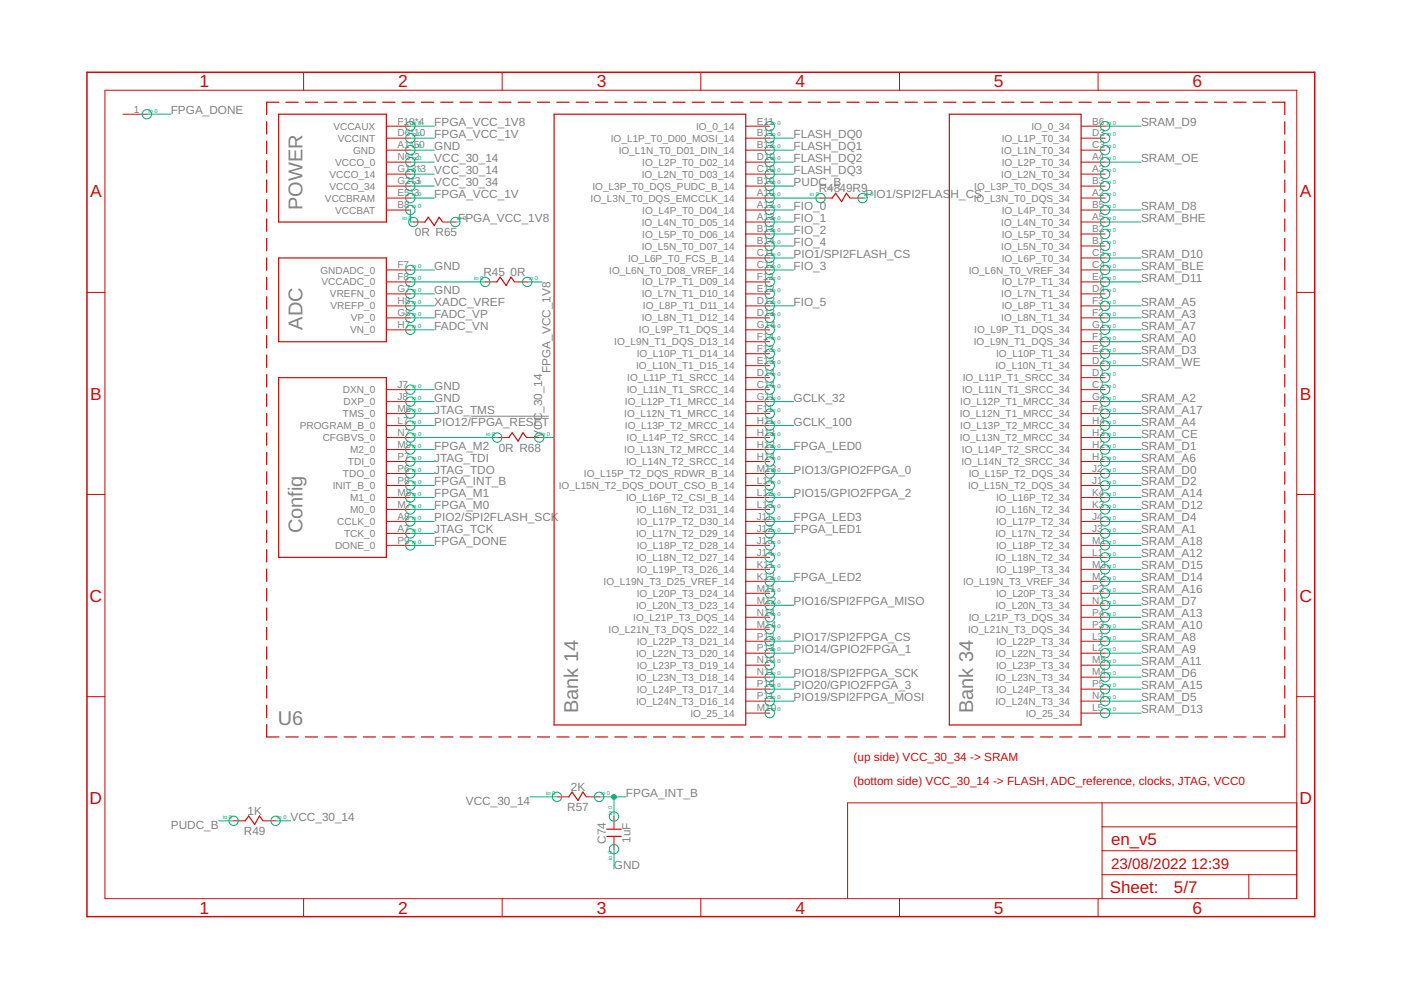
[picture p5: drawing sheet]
<svg xmlns="http://www.w3.org/2000/svg" width="297mm" height="210mm" viewBox="0 0 297 210" stroke-linecap="round" stroke-linejoin="round" font-family="sans-serif">
<defs><g id="words">
<g font-size="4.2" fill="#808080">
<text x="64.1" y="44.5" transform="rotate(-90 64.1 44.5)">POWER</text>
<text x="64.1" y="69.9" transform="rotate(-90 64.1 69.9)">ADC</text>
<text x="64.1" y="113.1" transform="rotate(-90 64.1 113.1)">Config</text>
<text x="58.9" y="153.7">U6</text>
<text x="122.6" y="151.2" transform="rotate(-90 122.6 151.2)">Bank 14</text>
<text x="206.4" y="151.2" transform="rotate(-90 206.4 151.2)">Bank 34</text>
</g>
<g font-size="3.7" fill="#c90d0c">
<text x="42.3" y="18.5">1</text>
<text x="84.4" y="18.5">2</text>
<text x="126.5" y="18.5">3</text>
<text x="168.6" y="18.5">4</text>
<text x="210.7" y="18.5">5</text>
<text x="252.9" y="18.5">6</text>
<text x="19.1" y="41.9">A</text>
<text x="275.6" y="41.9">A</text>
<text x="19.1" y="84.7">B</text>
<text x="275.6" y="84.7">B</text>
<text x="19" y="127.6">C</text>
<text x="275.5" y="127.6">C</text>
<text x="19" y="170.4">D</text>
<text x="275.5" y="170.4">D</text>
<text x="42.3" y="193.7">1</text>
<text x="84.4" y="193.7">2</text>
<text x="126.5" y="193.7">3</text>
<text x="168.6" y="193.7">4</text>
<text x="210.7" y="193.7">5</text>
<text x="252.9" y="193.7">6</text>
</g>
<g font-size="3.6" fill="#c90d0c">
<text x="235.6" y="179.1">en_v5</text>
<text x="235.3" y="189.4">Sheet:</text>
<text x="248.9" y="189.3">5/7</text>
</g>
<g font-size="3.2" fill="#c90d0c">
<text x="235.6" y="184.2">23/08/2022</text>
<text x="252.6" y="184.2">12:39</text>
</g>
<g font-size="2.5" fill="#808080">
<text x="36.2" y="24.2">FPGA_DONE</text>
<text x="92.1" y="26.8">FPGA_VCC_1V8</text>
<text x="92.1" y="29.3">FPGA_VCC_1V</text>
<text x="168.3" y="29.3">FLASH_DQ0</text>
<text x="241.9" y="26.8">SRAM_D9</text>
<text x="92.1" y="31.8">GND</text>
<text x="92.1" y="34.4">VCC_30_14</text>
<text x="168.3" y="31.8">FLASH_DQ1</text>
<text x="168.3" y="34.4">FLASH_DQ2</text>
<text x="241.9" y="34.4">SRAM_OE</text>
<text x="92.1" y="42">FPGA_VCC_1V</text>
<text x="92.1" y="36.9">VCC_30_14</text>
<text x="92.1" y="39.5">VCC_30_34</text>
<text x="168.3" y="39.5">PUDC_B</text>
<text x="168.3" y="36.9">FLASH_DQ3</text>
<text x="173.6" y="40.7">R4849R9</text>
<text x="183.5" y="42">PIO1/SPI2FLAS</text>
<text x="201.6" y="42">H_CS</text>
<text x="97.2" y="47.1">FPGA_VCC_1V8</text>
<text x="168.3" y="44.5">FIO_0</text>
<text x="168.3" y="47.1">FIO_1</text>
<text x="241.9" y="44.5">SRAM_D8</text>
<text x="241.9" y="47.1">SRAM_BHE</text>
<text x="88" y="50.1">0R R65</text>
<text x="168.3" y="49.6">FIO_2</text>
<text x="168.3" y="52.1">FIO_4</text>
<text x="92.1" y="57.2">GND</text>
<text x="102.5" y="58.5">R45</text>
<text x="108.3" y="58.5">0R</text>
<text x="168.3" y="54.7">PIO1/SPI2FLASH_CS</text>
<text x="168.3" y="57.2">FIO_3</text>
<text x="241.9" y="54.7">SRAM_D10</text>
<text x="241.9" y="59.8">SRAM_D11</text>
<text x="241.9" y="57.2">SRAM_BLE</text>
<text x="92.1" y="62.3">GND</text>
<text x="92.1" y="64.8">XADC_VREF</text>
<text x="168.3" y="64.8">FIO_5</text>
<text x="241.9" y="64.8">SRAM_A5</text>
<text x="92.1" y="67.4">FADC_VP</text>
<text x="92.1" y="69.9">FADC_VN</text>
<text x="241.9" y="67.4">SRAM_A3</text>
<text x="241.9" y="69.9">SRAM_A7</text>
<text x="241.9" y="72.5">SRAM_A0</text>
<text x="241.9" y="75">SRAM_D3</text>
<text x="241.9" y="77.5">SRAM_WE</text>
<text x="92.1" y="82.6">GND</text>
<text x="116.7" y="79.1" transform="rotate(-90 116.7 79.1)">FPGA_VCC_1V8</text>
<text x="92.1" y="85.2">GND</text>
<text x="92.1" y="87.7">JTAG_TMS</text>
<text x="114.9" y="87.5" transform="rotate(-90 114.9 87.5)">_30_14</text>
<text x="168.3" y="85.2">GCLK_32</text>
<text x="241.9" y="87.7">SRAM_A17</text>
<text x="241.9" y="85.2">SRAM_A2</text>
<text x="92.1" y="95.3">FPGA_M2</text>
<text x="92.1" y="90.2">PIO12/FPGA_RESET</text>
<text x="105.7" y="95.8">0R R68</text>
<text x="114.9" y="92.8" transform="rotate(-90 114.9 92.8)">VCC</text>
<text x="168.3" y="90.2">GCLK_100</text>
<text x="168.3" y="95.3">FPGA_LED0</text>
<text x="241.9" y="92.8">SRAM_CE</text>
<text x="241.9" y="90.2">SRAM_A4</text>
<text x="241.9" y="95.3">SRAM_D1</text>
<text x="92.1" y="100.4">JTAG_TDO</text>
<text x="92.1" y="97.9">JTAG_TDI</text>
<text x="168.3" y="100.4">PIO13/GPIO2FPGA_0</text>
<text x="241.9" y="100.4">SRAM_D0</text>
<text x="241.9" y="97.9">SRAM_A6</text>
<text x="92.1" y="105.5">FPGA_M1</text>
<text x="92.1" y="102.9">FPGA_INT_B</text>
<text x="168.3" y="105.5">PIO15/GPIO2FPGA_2</text>
<text x="241.9" y="105.5">SRAM_A14</text>
<text x="241.9" y="102.9">SRAM_D2</text>
<text x="92.1" y="108">FPGA_M0</text>
<text x="92.1" y="110.6">PIO2/SPI2FLASH_SCK</text>
<text x="92.1" y="113.1">JTAG_TCK</text>
<text x="168.3" y="113.1">FPGA_LED1</text>
<text x="168.3" y="110.6">FPGA_LED3</text>
<text x="241.9" y="108">SRAM_D12</text>
<text x="241.9" y="110.6">SRAM_D4</text>
<text x="241.9" y="113.1">SRAM_A1</text>
<text x="92.1" y="115.6">FPGA_DONE</text>
<text x="241.9" y="118.2">SRAM_A12</text>
<text x="241.9" y="115.6">SRAM_A18</text>
<text x="168.3" y="123.3">FPGA_LED2</text>
<text x="241.9" y="125.8">SRAM_A16</text>
<text x="241.9" y="123.3">SRAM_D14</text>
<text x="241.9" y="120.7">SRAM_D15</text>
<text x="168.3" y="128.3">PIO16/SPI2FPGA_MISO</text>
<text x="241.9" y="130.9">SRAM_A13</text>
<text x="241.9" y="128.3">SRAM_D7</text>
<text x="168.3" y="135.9">PIO17/SPI2FPGA_CS</text>
<text x="241.9" y="133.4">SRAM_A10</text>
<text x="241.9" y="135.9">SRAM_A8</text>
<text x="168.3" y="143.6">PIO18/SPI2FPGA_SCK</text>
<text x="168.3" y="138.5">PIO14/GPIO2FPGA_1</text>
<text x="241.9" y="143.6">SRAM_D6</text>
<text x="241.9" y="141">SRAM_A11</text>
<text x="241.9" y="138.5">SRAM_A9</text>
<text x="168.3" y="148.6">PIO19/SPI2FPGA_MOSI</text>
<text x="168.3" y="146.1">PIO20/GPIO2FPGA_3</text>
<text x="241.9" y="146.1">SRAM_A15</text>
<text x="241.9" y="148.6">SRAM_D5</text>
<text x="241.9" y="151.2">SRAM_D13</text>
<text x="121" y="167.7">2K</text>
<text x="52.5" y="172.8">1K</text>
<text x="98.8" y="170.7">VCC_30_14</text>
<text x="120.3" y="172">R57</text>
<text x="132.7" y="169">FPGA_INT_B</text>
<text x="36.2" y="175.8">PUDC_B</text>
<text x="51.7" y="177.1">R49</text>
<text x="61.6" y="174">VCC_30_14</text>
<text x="128.5" y="178.9" transform="rotate(-90 128.5 178.9)">C74</text>
<text x="133.7" y="178.7" transform="rotate(-90 133.7 178.7)">1uF</text>
<text x="130.2" y="184.2">GND</text>
</g>
<g font-size="2.5" fill="#c90d0c">
<text x="181" y="161.3">(up side) VCC_30_34 -&gt; SRAM</text>
<text x="181" y="166.4">(bottom side) VCC_30_14 -&gt; FLASH, ADC_reference, clocks, JTAG, VCC0</text>
</g>
<g font-size="2.1" fill="#808080">
<text x="28.4" y="23.9">1</text>
<text x="70.7" y="27.5">VCCAUX</text>
<text x="84.3" y="26.4">F10*4</text>
<text x="84.3" y="28.9">D6*10</text>
<text x="147.6" y="27.5">IO_0_14</text>
<text x="160.4" y="26.4">E11</text>
<text x="160.4" y="28.9">B11</text>
<text x="218.7" y="27.5">IO_0_34</text>
<text x="231.6" y="26.4">B6</text>
<text x="231.6" y="28.9">D3</text>
<text x="71" y="35.1">VCCO_0</text>
<text x="71.6" y="30.1">VCCINT</text>
<text x="74.8" y="32.6">GND</text>
<text x="84.3" y="31.5">A1*50</text>
<text x="84.3" y="34">N6*2</text>
<text x="129.5" y="30.1">IO_L1P_T0_D00_MOSI_14</text>
<text x="131.2" y="32.6">IO_L1N_T0_D01_DIN_14</text>
<text x="136.2" y="35.1">IO_L2P_T0_D02_14</text>
<text x="160.4" y="31.5">B12</text>
<text x="160.4" y="34">D10</text>
<text x="212.3" y="32.6">IO_L1N_T0_34</text>
<text x="212.4" y="30.1">IO_L1P_T0_34</text>
<text x="212.4" y="35.1">IO_L2P_T0_34</text>
<text x="231.6" y="31.5">C3</text>
<text x="231.6" y="34">A4</text>
<text x="69.9" y="37.7">VCCO_14</text>
<text x="69.9" y="40.2">VCCO_34</text>
<text x="84.3" y="41.6">E5*3</text>
<text x="84.3" y="36.6">G13*3</text>
<text x="84.3" y="39.1">G2*3</text>
<text x="125.6" y="40.2">IO_L3P_T0_DQS_PUDC_B_14</text>
<text x="136" y="37.7">IO_L2N_T0_D03_14</text>
<text x="160.4" y="39.1">B10</text>
<text x="160.4" y="36.6">C10</text>
<text x="160.4" y="41.6">A10</text>
<text x="206.6" y="40.2">IO_L3P_T0_DQS_34</text>
<text x="212.3" y="37.7">IO_L2N_T0_34</text>
<text x="231.6" y="36.6">A3</text>
<text x="231.6" y="39.1">B3</text>
<text x="231.6" y="41.6">A2</text>
<text x="68.9" y="42.8">VCCBRAM</text>
<text x="71.1" y="45.3">VCCBAT</text>
<text x="84.3" y="44.2">B8</text>
<text x="125.2" y="42.8">IO_L3N_T0_DQS_EMCCLK_14</text>
<text x="136" y="47.8">IO_L4N_T0_D05_14</text>
<text x="136.2" y="45.3">IO_L4P_T0_D04_14</text>
<text x="160.4" y="44.2">A12</text>
<text x="160.4" y="46.7">A13</text>
<text x="206.5" y="42.8">IO_L3N_T0_DQS_34</text>
<text x="212.3" y="47.8">IO_L4N_T0_34</text>
<text x="212.4" y="45.3">IO_L4P_T0_34</text>
<text x="231.6" y="44.2">B5</text>
<text x="231.6" y="46.7">A5</text>
<text x="136" y="52.9">IO_L5N_T0_D07_14</text>
<text x="136.2" y="50.4">IO_L5P_T0_D06_14</text>
<text x="160.4" y="49.3">B13</text>
<text x="160.4" y="51.8">B14</text>
<text x="212.3" y="52.9">IO_L5N_T0_34</text>
<text x="212.4" y="50.4">IO_L5P_T0_34</text>
<text x="231.6" y="49.3">B2</text>
<text x="231.6" y="51.8">B1</text>
<text x="67.9" y="58">GNDADC_0</text>
<text x="84.3" y="56.9">F7</text>
<text x="84.3" y="59.4">F8</text>
<text x="129.2" y="58">IO_L6N_T0_D08_VREF_14</text>
<text x="133.2" y="55.5">IO_L6P_T0_FCS_B_14</text>
<text x="160.4" y="54.3">C11</text>
<text x="160.4" y="56.9">C12</text>
<text x="160.4" y="59.4">F12</text>
<text x="205.4" y="58">IO_L6N_T0_VREF_34</text>
<text x="212.4" y="55.5">IO_L6P_T0_34</text>
<text x="231.6" y="54.3">C5</text>
<text x="231.6" y="56.9">C4</text>
<text x="231.6" y="59.4">E4</text>
<text x="68.2" y="60.5">VCCADC_0</text>
<text x="70" y="63.1">VREFN_0</text>
<text x="70.1" y="65.6">VREFP_0</text>
<text x="84.3" y="62">G7</text>
<text x="84.3" y="64.5">H8</text>
<text x="136" y="63.1">IO_L7N_T1_D10_14</text>
<text x="136.2" y="60.5">IO_L7P_T1_D09_14</text>
<text x="136.3" y="65.6">IO_L8P_T1_D11_14</text>
<text x="160.4" y="62">E12</text>
<text x="160.4" y="64.5">D12</text>
<text x="212.3" y="63.1">IO_L7N_T1_34</text>
<text x="212.4" y="60.5">IO_L7P_T1_34</text>
<text x="212.4" y="65.6">IO_L8P_T1_34</text>
<text x="231.6" y="62">D4</text>
<text x="231.6" y="64.5">F3</text>
<text x="74.2" y="70.7">VN_0</text>
<text x="74.4" y="68.1">VP_0</text>
<text x="84.3" y="67">G8</text>
<text x="84.3" y="69.6">H7</text>
<text x="135.5" y="70.7">IO_L9P_T1_DQS_14</text>
<text x="136" y="68.1">IO_L8N_T1_D12_14</text>
<text x="160.4" y="67">D13</text>
<text x="160.4" y="69.6">G14</text>
<text x="206.6" y="70.7">IO_L9P_T1_DQS_34</text>
<text x="212.3" y="68.1">IO_L8N_T1_34</text>
<text x="231.6" y="67">F2</text>
<text x="231.6" y="69.6">G1</text>
<text x="130.2" y="73.2">IO_L9N_T1_DQS_D13_14</text>
<text x="135" y="75.8">IO_L10P_T1_D14_14</text>
<text x="160.4" y="72.1">F14</text>
<text x="160.4" y="74.6">F13</text>
<text x="160.4" y="77.2">E13</text>
<text x="206.5" y="73.2">IO_L9N_T1_DQS_34</text>
<text x="211.2" y="75.8">IO_L10P_T1_34</text>
<text x="231.6" y="72.1">F1</text>
<text x="231.6" y="74.6">E2</text>
<text x="231.6" y="77.2">D2</text>
<text x="72.7" y="83.4">DXN_0</text>
<text x="84.3" y="82.3">J7</text>
<text x="132.9" y="83.4">IO_L11N_T1_SRCC_14</text>
<text x="133" y="80.8">IO_L11P_T1_SRCC_14</text>
<text x="134.9" y="78.3">IO_L10N_T1_D15_14</text>
<text x="160.4" y="79.7">D14</text>
<text x="160.4" y="82.3">C14</text>
<text x="204" y="83.4">IO_L11N_T1_SRCC_34</text>
<text x="204.1" y="80.8">IO_L11P_T1_SRCC_34</text>
<text x="211.1" y="78.3">IO_L10N_T1_34</text>
<text x="231.6" y="79.7">D1</text>
<text x="231.6" y="82.3">C1</text>
<text x="72.7" y="88.5">TMS_0</text>
<text x="72.8" y="85.9">DXP_0</text>
<text x="84.3" y="89.9">L7</text>
<text x="84.3" y="87.3">M6</text>
<text x="84.3" y="84.8">J8</text>
<text x="132.4" y="88.5">IO_L12N_T1_MRCC_14</text>
<text x="132.5" y="85.9">IO_L12P_T1_MRCC_14</text>
<text x="160.4" y="84.8">G11</text>
<text x="160.4" y="87.3">F11</text>
<text x="160.4" y="89.9">H11</text>
<text x="203.5" y="88.5">IO_L12N_T1_MRCC_34</text>
<text x="203.6" y="85.9">IO_L12P_T1_MRCC_34</text>
<text x="231.6" y="84.8">G4</text>
<text x="231.6" y="87.3">F4</text>
<text x="231.6" y="89.9">H4</text>
<text x="63.5" y="91">PROGRAM_B_0</text>
<text x="68.4" y="93.5">CFGBVS_0</text>
<text x="84.3" y="95">M9</text>
<text x="84.3" y="92.4">N7</text>
<text x="132.5" y="91">IO_L13P_T2_MRCC_14</text>
<text x="132.9" y="93.5">IO_L14P_T2_SRCC_14</text>
<text x="160.4" y="95">H12</text>
<text x="160.4" y="92.4">H13</text>
<text x="203.5" y="93.5">IO_L13N_T2_MRCC_34</text>
<text x="203.6" y="91">IO_L13P_T2_MRCC_34</text>
<text x="231.6" y="92.4">H3</text>
<text x="231.6" y="95">H2</text>
<text x="72.7" y="101.2">TDO_0</text>
<text x="73.8" y="98.6">TDI_0</text>
<text x="74.2" y="96.1">M2_0</text>
<text x="84.3" y="97.5">P7</text>
<text x="84.3" y="100">P6</text>
<text x="123.8" y="101.2">IO_L15P_T2_DQS_RDWR_B_14</text>
<text x="132.4" y="96.1">IO_L13N_T2_MRCC_14</text>
<text x="132.7" y="98.6">IO_L14N_T2_SRCC_14</text>
<text x="160.4" y="97.5">H14</text>
<text x="160.4" y="100">M13</text>
<text x="203.8" y="98.6">IO_L14N_T2_SRCC_34</text>
<text x="204" y="96.1">IO_L14P_T2_SRCC_34</text>
<text x="205.4" y="101.2">IO_L15P_T2_DQS_34</text>
<text x="231.6" y="97.5">H1</text>
<text x="231.6" y="100">J2</text>
<text x="70.6" y="103.7">INIT_B_0</text>
<text x="74.2" y="106.2">M1_0</text>
<text x="84.3" y="107.7">M7</text>
<text x="84.3" y="105.1">M8</text>
<text x="84.3" y="102.6">P8</text>
<text x="118.5" y="103.7">IO_L15N_T2_DQS_DOUT_CSO_B_14</text>
<text x="132.7" y="106.2">IO_L16P_T2_CSI_B_14</text>
<text x="160.4" y="102.6">L14</text>
<text x="160.4" y="105.1">L12</text>
<text x="160.4" y="107.7">L13</text>
<text x="205.3" y="103.7">IO_L15N_T2_DQS_34</text>
<text x="211.2" y="106.2">IO_L16P_T2_34</text>
<text x="231.6" y="102.6">J1</text>
<text x="231.6" y="105.1">K4</text>
<text x="231.6" y="107.7">K3</text>
<text x="71.5" y="111.3">CCLK_0</text>
<text x="72.9" y="113.9">TCK_0</text>
<text x="74.2" y="108.8">M0_0</text>
<text x="84.3" y="112.7">A7</text>
<text x="84.3" y="110.2">A8</text>
<text x="134.9" y="108.8">IO_L16N_T2_D31_14</text>
<text x="134.9" y="113.9">IO_L17N_T2_D29_14</text>
<text x="135" y="111.3">IO_L17P_T2_D30_14</text>
<text x="160.4" y="110.2">J11</text>
<text x="160.4" y="112.7">J12</text>
<text x="211.1" y="108.8">IO_L16N_T2_34</text>
<text x="211.1" y="113.9">IO_L17N_T2_34</text>
<text x="211.2" y="111.3">IO_L17P_T2_34</text>
<text x="231.6" y="110.2">J4</text>
<text x="231.6" y="112.7">J3</text>
<text x="71" y="116.4">DONE_0</text>
<text x="84.3" y="115.3">P9</text>
<text x="134.9" y="118.9">IO_L18N_T2_D27_14</text>
<text x="135" y="116.4">IO_L18P_T2_D28_14</text>
<text x="160.4" y="115.3">J13</text>
<text x="160.4" y="117.8">J14</text>
<text x="211.1" y="118.9">IO_L18N_T2_34</text>
<text x="211.2" y="116.4">IO_L18P_T2_34</text>
<text x="231.6" y="115.3">M1</text>
<text x="231.6" y="117.8">L1</text>
<text x="128" y="124">IO_L19N_T3_D25_VREF_14</text>
<text x="135" y="121.5">IO_L19P_T3_D26_14</text>
<text x="160.4" y="122.9">K12</text>
<text x="160.4" y="125.4">M11</text>
<text x="160.4" y="120.4">K11</text>
<text x="204.2" y="124">IO_L19N_T3_VREF_34</text>
<text x="211.2" y="121.5">IO_L19P_T3_34</text>
<text x="231.6" y="120.4">M3</text>
<text x="231.6" y="122.9">M2</text>
<text x="231.6" y="125.4">P2</text>
<text x="134.3" y="131.6">IO_L21P_T3_DQS_14</text>
<text x="134.9" y="129.1">IO_L20N_T3_D23_14</text>
<text x="135" y="126.6">IO_L20P_T3_D24_14</text>
<text x="160.4" y="128">M12</text>
<text x="160.4" y="130.5">N14</text>
<text x="205.4" y="131.6">IO_L21P_T3_DQS_34</text>
<text x="211.1" y="129.1">IO_L20N_T3_34</text>
<text x="211.2" y="126.6">IO_L20P_T3_34</text>
<text x="231.6" y="128">N1</text>
<text x="231.6" y="130.5">P4</text>
<text x="129" y="134.2">IO_L21N_T3_DQS_D22_14</text>
<text x="135" y="136.7">IO_L22P_T3_D21_14</text>
<text x="160.4" y="133.1">M14</text>
<text x="160.4" y="135.6">P12</text>
<text x="205.3" y="134.2">IO_L21N_T3_DQS_34</text>
<text x="211.2" y="136.7">IO_L22P_T3_34</text>
<text x="231.6" y="133.1">P3</text>
<text x="231.6" y="135.6">L3</text>
<text x="134.9" y="139.2">IO_L22N_T3_D20_14</text>
<text x="135" y="141.8">IO_L23P_T3_D19_14</text>
<text x="160.4" y="138.1">P13</text>
<text x="160.4" y="140.7">N10</text>
<text x="160.4" y="143.2">N11</text>
<text x="211.1" y="139.2">IO_L22N_T3_34</text>
<text x="211.2" y="141.8">IO_L23P_T3_34</text>
<text x="231.6" y="138.1">L2</text>
<text x="231.6" y="140.7">M5</text>
<text x="231.6" y="143.2">M4</text>
<text x="134.9" y="144.3">IO_L23N_T3_D18_14</text>
<text x="134.9" y="149.4">IO_L24N_T3_D16_14</text>
<text x="135" y="146.9">IO_L24P_T3_D17_14</text>
<text x="160.4" y="145.7">P10</text>
<text x="160.4" y="148.3">P11</text>
<text x="211.1" y="144.3">IO_L23N_T3_34</text>
<text x="211.1" y="149.4">IO_L24N_T3_34</text>
<text x="211.2" y="146.9">IO_L24P_T3_34</text>
<text x="231.6" y="145.7">P5</text>
<text x="231.6" y="148.3">N4</text>
<text x="146.4" y="151.9">IO_25_14</text>
<text x="160.4" y="150.8">M10</text>
<text x="217.5" y="151.9">IO_25_34</text>
<text x="231.6" y="150.8">L5</text>
</g>
<g font-size="1.2" fill="#0dab76">
<text x="31.5" y="23.9">io 0</text>
<text x="87.4" y="26.4">io 0</text>
<text x="87.4" y="28.9">io 0</text>
<text x="163.5" y="26.4">io 0</text>
<text x="163.5" y="28.9">io 0</text>
<text x="234.7" y="26.4">io 0</text>
<text x="234.7" y="28.9">io 0</text>
<text x="87.4" y="31.5">io 0</text>
<text x="87.4" y="34">io 0</text>
<text x="163.5" y="31.5">io 0</text>
<text x="163.5" y="34">io 0</text>
<text x="234.7" y="31.5">io 0</text>
<text x="234.7" y="34">io 0</text>
<text x="87.4" y="41.6">io 0</text>
<text x="87.4" y="36.6">io 0</text>
<text x="87.4" y="39.1">io 0</text>
<text x="163.5" y="39.1">io 0</text>
<text x="163.5" y="36.6">io 0</text>
<text x="163.5" y="41.6">io 0</text>
<text x="171.7" y="41.6">io 0</text>
<text x="183.2" y="41.6">io 0</text>
<text x="234.7" y="36.6">io 0</text>
<text x="234.7" y="39.1">io 0</text>
<text x="234.7" y="41.6">io 0</text>
<text x="85.3" y="46.7">io 0</text>
<text x="87.4" y="44.2">io 0</text>
<text x="96.9" y="46.7">io 0</text>
<text x="163.5" y="44.2">io 0</text>
<text x="163.5" y="46.7">io 0</text>
<text x="234.7" y="44.2">io 0</text>
<text x="234.7" y="46.7">io 0</text>
<text x="163.5" y="49.3">io 0</text>
<text x="163.5" y="51.8">io 0</text>
<text x="234.7" y="49.3">io 0</text>
<text x="234.7" y="51.8">io 0</text>
<text x="87.4" y="56.9">io 0</text>
<text x="87.4" y="59.4">io 0</text>
<text x="100.6" y="59.4">io 0</text>
<text x="112.1" y="59.4">io 0</text>
<text x="163.5" y="54.3">io 0</text>
<text x="163.5" y="56.9">io 0</text>
<text x="163.5" y="59.4">io 0</text>
<text x="234.7" y="54.3">io 0</text>
<text x="234.7" y="56.9">io 0</text>
<text x="234.7" y="59.4">io 0</text>
<text x="87.4" y="62">io 0</text>
<text x="87.4" y="64.5">io 0</text>
<text x="163.5" y="62">io 0</text>
<text x="163.5" y="64.5">io 0</text>
<text x="234.7" y="62">io 0</text>
<text x="234.7" y="64.5">io 0</text>
<text x="87.4" y="67">io 0</text>
<text x="87.4" y="69.6">io 0</text>
<text x="163.5" y="67">io 0</text>
<text x="163.5" y="69.6">io 0</text>
<text x="234.7" y="67">io 0</text>
<text x="234.7" y="69.6">io 0</text>
<text x="163.5" y="72.1">io 0</text>
<text x="163.5" y="74.6">io 0</text>
<text x="163.5" y="77.2">io 0</text>
<text x="234.7" y="72.1">io 0</text>
<text x="234.7" y="74.6">io 0</text>
<text x="234.7" y="77.2">io 0</text>
<text x="87.4" y="82.3">io 0</text>
<text x="163.5" y="79.7">io 0</text>
<text x="163.5" y="82.3">io 0</text>
<text x="234.7" y="79.7">io 0</text>
<text x="234.7" y="82.3">io 0</text>
<text x="87.4" y="89.9">io 0</text>
<text x="87.4" y="87.3">io 0</text>
<text x="87.4" y="84.8">io 0</text>
<text x="163.5" y="84.8">io 0</text>
<text x="163.5" y="87.3">io 0</text>
<text x="163.5" y="89.9">io 0</text>
<text x="234.7" y="84.8">io 0</text>
<text x="234.7" y="87.3">io 0</text>
<text x="234.7" y="89.9">io 0</text>
<text x="87.4" y="95">io 0</text>
<text x="87.4" y="92.4">io 0</text>
<text x="103.1" y="92.4">io 0</text>
<text x="114.7" y="92.4">io 0</text>
<text x="163.5" y="95">io 0</text>
<text x="163.5" y="92.4">io 0</text>
<text x="234.7" y="92.4">io 0</text>
<text x="234.7" y="95">io 0</text>
<text x="87.4" y="97.5">io 0</text>
<text x="87.4" y="100">io 0</text>
<text x="163.5" y="97.5">io 0</text>
<text x="163.5" y="100">io 0</text>
<text x="234.7" y="97.5">io 0</text>
<text x="234.7" y="100">io 0</text>
<text x="87.4" y="107.7">io 0</text>
<text x="87.4" y="105.1">io 0</text>
<text x="87.4" y="102.6">io 0</text>
<text x="163.5" y="102.6">io 0</text>
<text x="163.5" y="105.1">io 0</text>
<text x="163.5" y="107.7">io 0</text>
<text x="234.7" y="102.6">io 0</text>
<text x="234.7" y="105.1">io 0</text>
<text x="234.7" y="107.7">io 0</text>
<text x="87.4" y="112.7">io 0</text>
<text x="87.4" y="110.2">io 0</text>
<text x="163.5" y="110.2">io 0</text>
<text x="163.5" y="112.7">io 0</text>
<text x="234.7" y="110.2">io 0</text>
<text x="234.7" y="112.7">io 0</text>
<text x="87.4" y="115.3">io 0</text>
<text x="163.5" y="115.3">io 0</text>
<text x="163.5" y="117.8">io 0</text>
<text x="234.7" y="115.3">io 0</text>
<text x="234.7" y="117.8">io 0</text>
<text x="163.5" y="122.9">io 0</text>
<text x="163.5" y="125.4">io 0</text>
<text x="163.5" y="120.4">io 0</text>
<text x="234.7" y="120.4">io 0</text>
<text x="234.7" y="122.9">io 0</text>
<text x="234.7" y="125.4">io 0</text>
<text x="163.5" y="128">io 0</text>
<text x="163.5" y="130.5">io 0</text>
<text x="234.7" y="128">io 0</text>
<text x="234.7" y="130.5">io 0</text>
<text x="163.5" y="133.1">io 0</text>
<text x="163.5" y="135.6">io 0</text>
<text x="234.7" y="133.1">io 0</text>
<text x="234.7" y="135.6">io 0</text>
<text x="163.5" y="138.1">io 0</text>
<text x="163.5" y="140.7">io 0</text>
<text x="163.5" y="143.2">io 0</text>
<text x="234.7" y="138.1">io 0</text>
<text x="234.7" y="140.7">io 0</text>
<text x="234.7" y="143.2">io 0</text>
<text x="163.5" y="145.7">io 0</text>
<text x="163.5" y="148.3">io 0</text>
<text x="234.7" y="145.7">io 0</text>
<text x="234.7" y="148.3">io 0</text>
<text x="163.5" y="150.8">io 0</text>
<text x="234.7" y="150.8">io 0</text>
<text x="47.2" y="173.7">io 0</text>
<text x="58.8" y="173.7">io 0</text>
<text x="115.8" y="168.6">io 0</text>
<text x="127.4" y="168.6">io 0</text>
<text x="129.8" y="172.8" transform="rotate(-90 129.8 172.8)">io 0</text>
<text x="129.8" y="182.3" transform="rotate(-90 129.8 182.3)">io 0</text>
</g>
</g></defs>
<path d="M99.8 88.2h16.6" fill="none" stroke="#808080" stroke-width=".21"/>
<g fill="none" stroke="#c90d0c" stroke-width=".21">
<path d="M22.2 19.1h252.7v171.4h-252.7zM64.4 15.3v3.8M106.5 15.3v3.8M148.6 15.3v3.8M190.7 15.3v3.8M232.8 15.3v3.8M26.1 24.2h5M81.9 26.8h5.1M81.9 29.3h5.1M81.9 31.8h5.1M81.9 34.4h5.1M81.9 39.5h5.1"/>
<path d="M81.9 36.9h5.1M158.1 26.8h5.1M158.1 29.3h5.1M158.1 31.8h5.1M158.1 34.4h5.1M158.1 39.5h5.1M158.1 36.9h5.1M229.2 26.8h5.1M229.2 29.3h5.1M229.2 31.8h5.1M229.2 34.4h5.1M229.2 39.5h5.1"/>
<path d="M229.2 36.9h5.1M81.9 42h5.1M81.9 44.5h5.1M81.9 57.2h5.1M81.9 59.8h5.1M87.6 47.1h2.6M94 47.1h2.5M102.9 59.8h2.5M109.2 59.8h2.6M158.1 42h5.1M158.1 44.5h5.1M158.1 47.1h5.1"/>
<path d="M158.1 49.6h5.1M158.1 52.2h5.1M158.1 54.7h5.1M158.1 57.2h5.1M158.1 59.8h5.1M174 42h2.5M180.3 42h2.6M229.2 42h5.1M229.2 44.5h5.1M229.2 47.1h5.1M229.2 49.6h5.1M229.2 52.2h5.1"/>
<path d="M229.2 54.7h5.1M229.2 57.2h5.1M229.2 59.8h5.1M18.4 62h3.8M81.9 62.3h5.1M81.9 64.9h5.1M81.9 67.4h5.1M81.9 69.9h5.1M158.1 62.3h5.1M158.1 64.9h5.1M158.1 67.4h5.1M158.1 69.9h5.1"/>
<path d="M158.1 72.5h5.1M158.1 75h5.1M158.1 77.5h5.1M229.2 62.3h5.1M229.2 64.9h5.1M229.2 67.4h5.1M229.2 69.9h5.1M229.2 72.5h5.1M229.2 75h5.1M229.2 77.5h5.1M274.9 62h3.8M81.9 82.6h5.1"/>
<path d="M81.9 85.2h5.1M81.9 87.7h5.1M81.9 90.2h5.1M81.9 95.3h5.1M81.9 92.8h5.1M81.9 97.9h5.1M105.4 92.8h2.5M111.8 92.8h2.5M158.1 80.1h5.1M158.1 82.6h5.1M158.1 85.2h5.1M158.1 87.7h5.1"/>
<path d="M158.1 90.2h5.1M158.1 95.3h5.1M158.1 92.8h5.1M158.1 97.9h5.1M229.2 80.1h5.1M229.2 82.6h5.1M229.2 85.2h5.1M229.2 87.7h5.1M229.2 90.2h5.1M229.2 95.3h5.1M229.2 92.8h5.1M229.2 97.9h5.1"/>
<path d="M18.4 104.8h3.8M81.9 100.4h5.1M81.9 102.9h5.1M81.9 105.5h5.1M81.9 108h5.1M81.9 110.6h5.1M81.9 113.1h5.1M81.9 115.6h5.1M158.1 100.4h5.1M158.1 102.9h5.1M158.1 105.5h5.1M158.1 108h5.1"/>
<path d="M158.1 110.6h5.1M158.1 113.1h5.1M158.1 115.6h5.1M158.1 118.2h5.1M229.2 100.4h5.1M229.2 102.9h5.1M229.2 105.5h5.1M229.2 108h5.1M229.2 110.6h5.1M229.2 113.1h5.1M229.2 115.6h5.1M229.2 118.2h5.1"/>
<path d="M274.9 104.8h3.8M158.1 123.3h5.1M158.1 125.8h5.1M158.1 128.3h5.1M158.1 130.9h5.1M158.1 133.4h5.1M158.1 136h5.1M158.1 138.5h5.1M158.1 120.7h5.1M229.2 123.3h5.1M229.2 125.8h5.1M229.2 128.3h5.1"/>
<path d="M229.2 130.9h5.1M229.2 133.4h5.1M229.2 136h5.1M229.2 138.5h5.1M229.2 120.7h5.1M18.4 147.7h3.8M158.1 141h5.1M158.1 143.6h5.1M158.1 146.1h5.1M158.1 148.7h5.1M158.1 151.2h5.1M229.2 141h5.1"/>
<path d="M229.2 143.6h5.1M229.2 146.1h5.1M229.2 148.7h5.1M229.2 151.2h5.1M274.9 147.7h3.8M49.5 174h2.6M55.9 174h2.5M118.1 169h2.5M124.5 169h2.5M130.2 173.1v2.6M130.2 177.5v2.5M233.7 170.2v20.3"/>
<path d="M233.7 175.3h41.2M274.9 170.2h-95.2v20.3M64.4 190.5v3.9M106.5 190.5v3.9M148.6 190.5v3.9M190.7 190.5v3.9M232.8 190.5v3.9M233.7 185.5h41.2M233.7 180.4h41.2M264.8 185.5v5"/>
</g>
<g fill="none" stroke="#c90d0c" stroke-width=".25">
<path d="M56.5 25.8v2.6M56.5 29.9v2.7M56.5 34.1v2.6M56.5 38.2v2.6M59.1 24.2h22.8v22.9h-22.8zM59.1 21.7h-2.6v2.6M60.6 21.7h2.6M64.7 21.7h2.6M68.8 21.7h2.6M72.9 21.7h2.6M77 21.7h2.6M81.1 21.7h2.6"/>
<path d="M85.2 21.7h2.6M89.3 21.7h2.6M93.4 21.7h2.6M97.5 21.7h2.6M101.6 21.7h2.6M105.7 21.7h2.7M109.9 21.7h2.5M113.9 21.7h2.6M117.5 24.2h40.6v129.5h-40.6zM118 21.7h2.6M122.2 21.7h2.6M126.3 21.7h2.5"/>
<path d="M130.3 21.7h2.6M134.5 21.7h2.6M138.6 21.7h2.6M142.7 21.7h2.5M146.7 21.7h2.7M150.9 21.7h2.6M155 21.7h2.6M159.1 21.7h2.5M163.2 21.7h2.6M167.3 21.7h2.6M171.4 21.7h2.6M175.5 21.7h2.6"/>
<path d="M179.6 21.7h2.6M183.7 21.7h2.6M187.8 21.7h2.6M191.9 21.7h2.6M196 21.7h2.6M200.1 21.7h2.6M201.3 24.2h27.9v129.5h-27.9zM204.2 21.7h2.6M208.3 21.7h2.6M212.4 21.7h2.6M216.5 21.7h2.6M220.6 21.7h2.6"/>
<path d="M224.7 21.7h2.6M228.8 21.7h2.6M232.9 21.7h2.6M237 21.7h2.6M241.1 21.7h2.6M245.2 21.7h2.6M249.3 21.7h2.6M253.4 21.7h2.6M257.5 21.7h2.6M261.6 21.7h2.6M265.7 21.7h2.6M269.8 21.7h2.6v2.6"/>
<path d="M272.4 25.8v2.6M272.4 29.9v2.7M272.4 34.1v2.6M272.4 38.2v2.6M56.5 42.3v2.6M56.5 46.4v2.6M56.5 50.5v2.7M56.5 54.7v2.6M56.5 58.8v2.6M59.1 54.7h22.8v17.8h-22.8zM90.1 47.1l.7-1 1.3 1.7 1-1.7 .8 1M105.3 59.8l.7-1 1.3 1.7 1-1.7 .8 1"/>
<path d="M176.4 42l.8-1 1.2 1.8 1.1-1.8 .7 1M272.4 42.3v2.6M272.4 46.4v2.6M272.4 50.5v2.7M272.4 54.7v2.6M272.4 58.8v2.6M56.5 62.9v2.6M56.5 67v2.7M56.5 71.2v2.6M56.5 75.3v2.6M56.5 79.4v2.6M272.4 62.9v2.6"/>
<path d="M272.4 67v2.7M272.4 71.2v2.6M272.4 75.3v2.6M272.4 79.4v2.6M56.5 83.5v2.6M56.5 87.7v2.6M56.5 91.8v2.6M56.5 95.9v2.6M59.1 80.1h22.8v38.1h-22.8zM107.9 92.8l.7-1 1.3 1.7 1-1.7 .7 1M272.4 83.5v2.6M272.4 87.7v2.6"/>
<path d="M272.4 91.8v2.6M272.4 95.9v2.6M56.5 100v2.7M56.5 104.2v2.6M56.5 108.3v2.6M56.5 112.4v2.6M56.5 116.5v2.6M272.4 100v2.7M272.4 104.2v2.6M272.4 108.3v2.6M272.4 112.4v2.6M272.4 116.5v2.6"/>
<path d="M56.5 120.6v2.7M56.5 124.8v2.6M56.5 128.9v2.6M56.5 133v2.6M56.5 137.1v2.7M272.4 120.6v2.7M272.4 124.8v2.6M272.4 128.9v2.6M272.4 133v2.6M272.4 137.1v2.7M56.5 141.3v2.6M56.5 145.4v2.6"/>
<path d="M56.5 149.5v2.6M56.5 153.6v2.7h2.6M60.6 156.3h2.6M64.7 156.3h2.6M68.8 156.3h2.6M72.9 156.3h2.6M77 156.3h2.6M81.1 156.3h2.6M85.2 156.3h2.6M89.3 156.3h2.6M93.4 156.3h2.6M97.5 156.3h2.6"/>
<path d="M101.6 156.3h2.6M105.7 156.3h2.7M109.9 156.3h2.5M113.9 156.3h2.6M118 156.3h2.6M122.2 156.3h2.6M126.3 156.3h2.5M130.3 156.3h2.6M134.5 156.3h2.6M138.6 156.3h2.6M142.7 156.3h2.5M146.7 156.3h2.7"/>
<path d="M150.9 156.3h2.6M155 156.3h2.6M159.1 156.3h2.5M163.2 156.3h2.6M167.3 156.3h2.6M171.4 156.3h2.6M175.5 156.3h2.6M179.6 156.3h2.6M183.7 156.3h2.6M187.8 156.3h2.6M191.9 156.3h2.6M196 156.3h2.6"/>
<path d="M200.1 156.3h2.6M204.2 156.3h2.6M208.3 156.3h2.6M212.4 156.3h2.6M216.5 156.3h2.6M220.6 156.3h2.6M224.7 156.3h2.6M228.8 156.3h2.6M232.9 156.3h2.6M237 156.3h2.6M241.1 156.3h2.6M245.2 156.3h2.6"/>
<path d="M249.3 156.3h2.6M253.4 156.3h2.6M257.5 156.3h2.6M261.6 156.3h2.6M265.7 156.3h2.6M272.4 153.6v2.7h-2.6M272.4 141.3v2.6M272.4 145.4v2.6M272.4 149.5v2.6M52 174l.7-1 1.3 1.8 1-1.8 .8 1M120.6 169l.7-1.1 1.3 1.8 1-1.8 .7 1.1M128.7 177.3h3"/>
<path d="M128.7 175.8h3"/>
</g>
<path d="M18.4 15.3h260.3v179.1h-260.3z" fill="none" stroke="#c90d0c" stroke-width=".32"/>
<g fill="none" stroke="#0dab76" stroke-width=".21">
<path d="M31.1 24.2h5.1M87 31.8h5.1M87 29.3h5.1M87 39.5h5.1M87 34.4h5.1M87 36.9h5.1M87 26.8h5.1M163.2 31.8h5.1M163.2 29.3h5.1M163.2 39.5h5.1M163.2 34.4h5.1M163.2 36.9h5.1"/>
<path d="M234.3 34.4h7.6M234.3 26.8h7.6M87 57.2h5.1M87 42h5.1M87 44.5v2.6h.6M87 59.8h15.9M96.5 47.1h.7M111.8 59.8h3.1M163.2 57.2h5.1M163.2 42h10.8M163.2 54.7h5.1M163.2 47.1h5.1"/>
<path d="M163.2 44.5h5.1M163.2 49.6h5.1M163.2 52.2h5.1M182.9 42h.6M234.3 57.2h7.6M234.3 54.7h7.6M234.3 47.1h7.6M234.3 59.8h7.6M234.3 44.5h7.6M87 62.3h5.1M87 67.4h5.1M87 64.9h5.1"/>
<path d="M87 69.9h5.1M163.2 64.9h5.1M234.3 72.5h7.6M234.3 67.4h7.6M234.3 64.9h7.6M234.3 75h7.6M234.3 69.9h7.6M234.3 77.5h7.6M87 82.6h5.1M87 85.2h5.1M87 95.3h5.1M87 90.2h5.1"/>
<path d="M87 87.7h5.1M87 92.8h18.4M87 97.9h5.1M114.3 92.8h3.2M163.2 85.2h5.1M163.2 95.3h5.1M163.2 90.2h5.1M234.3 85.2h7.6M234.3 95.3h7.6M234.3 90.2h7.6M234.3 87.7h7.6M234.3 92.8h7.6"/>
<path d="M234.3 97.9h7.6M87 108h5.1M87 105.5h5.1M87 100.4h5.1M87 110.6h5.1M87 113.1h5.1M87 115.6h5.1M87 102.9h5.1M163.2 105.5h5.1M163.2 100.4h5.1M163.2 110.6h5.1M163.2 113.1h5.1"/>
<path d="M234.3 108h7.6M234.3 105.5h7.6M234.3 100.4h7.6M234.3 110.6h7.6M234.3 113.1h7.6M234.3 115.6h7.6M234.3 118.2h7.6M234.3 102.9h7.6M163.2 128.3h5.1M163.2 136h5.1M163.2 123.3h5.1M163.2 138.5h5.1"/>
<path d="M234.3 128.3h7.6M234.3 136h7.6M234.3 123.3h7.6M234.3 133.4h7.6M234.3 130.9h7.6M234.3 125.8h7.6M234.3 120.7h7.6M234.3 138.5h7.6M163.2 148.7h5.1M163.2 143.6h5.1M163.2 146.1h5.1M234.3 148.7h7.6"/>
<path d="M234.3 143.6h7.6M234.3 146.1h7.6M234.3 141h7.6M234.3 151.2h7.6M46.4 174h3.1M58.4 174h3.2M112.4 169h5.7M127 169h5.7M130.2 169v4.1M130.2 180v4.2"/>
<circle cx="31.1" cy="24.2" r=".99"/>
<circle cx="87" cy="31.8" r=".99"/>
<circle cx="87" cy="36.9" r=".99"/>
<circle cx="87" cy="26.8" r=".99"/>
<circle cx="87" cy="34.4" r=".99"/>
<circle cx="87" cy="29.3" r=".99"/>
<circle cx="87" cy="39.5" r=".99"/>
<circle cx="163.2" cy="34.4" r=".99"/>
<circle cx="163.2" cy="29.3" r=".99"/>
<circle cx="163.2" cy="39.5" r=".99"/>
<circle cx="163.2" cy="31.8" r=".99"/>
<circle cx="163.2" cy="36.9" r=".99"/>
<circle cx="163.2" cy="26.8" r=".99"/>
<circle cx="234.3" cy="31.8" r=".99"/>
<circle cx="234.3" cy="34.4" r=".99"/>
<circle cx="234.3" cy="26.8" r=".99"/>
<circle cx="234.3" cy="29.3" r=".99"/>
<circle cx="234.3" cy="36.9" r=".99"/>
<circle cx="234.3" cy="39.5" r=".99"/>
<circle cx="87" cy="42" r=".99"/>
<circle cx="87" cy="57.2" r=".99"/>
<circle cx="87" cy="44.5" r=".99"/>
<circle cx="87" cy="59.8" r=".99"/>
<circle cx="87.6" cy="47.1" r=".99"/>
<circle cx="96.5" cy="47.1" r=".99"/>
<circle cx="102.9" cy="59.8" r=".99"/>
<circle cx="111.8" cy="59.8" r=".99"/>
<circle cx="163.2" cy="42" r=".99"/>
<circle cx="163.2" cy="54.7" r=".99"/>
<circle cx="163.2" cy="44.5" r=".99"/>
<circle cx="163.2" cy="47.1" r=".99"/>
<circle cx="163.2" cy="49.6" r=".99"/>
<circle cx="163.2" cy="52.2" r=".99"/>
<circle cx="163.2" cy="57.2" r=".99"/>
<circle cx="163.2" cy="59.8" r=".99"/>
<circle cx="174" cy="42" r=".99"/>
<circle cx="182.9" cy="42" r=".99"/>
<circle cx="234.3" cy="42" r=".99"/>
<circle cx="234.3" cy="52.2" r=".99"/>
<circle cx="234.3" cy="44.5" r=".99"/>
<circle cx="234.3" cy="57.2" r=".99"/>
<circle cx="234.3" cy="49.6" r=".99"/>
<circle cx="234.3" cy="47.1" r=".99"/>
<circle cx="234.3" cy="54.7" r=".99"/>
<circle cx="234.3" cy="59.8" r=".99"/>
<circle cx="87" cy="62.3" r=".99"/>
<circle cx="87" cy="64.9" r=".99"/>
<circle cx="87" cy="67.4" r=".99"/>
<circle cx="87" cy="69.9" r=".99"/>
<circle cx="163.2" cy="69.9" r=".99"/>
<circle cx="163.2" cy="62.3" r=".99"/>
<circle cx="163.2" cy="77.5" r=".99"/>
<circle cx="163.2" cy="64.9" r=".99"/>
<circle cx="163.2" cy="67.4" r=".99"/>
<circle cx="163.2" cy="72.5" r=".99"/>
<circle cx="163.2" cy="75" r=".99"/>
<circle cx="234.3" cy="64.9" r=".99"/>
<circle cx="234.3" cy="75" r=".99"/>
<circle cx="234.3" cy="67.4" r=".99"/>
<circle cx="234.3" cy="69.9" r=".99"/>
<circle cx="234.3" cy="72.5" r=".99"/>
<circle cx="234.3" cy="62.3" r=".99"/>
<circle cx="234.3" cy="77.5" r=".99"/>
<circle cx="87" cy="95.3" r=".99"/>
<circle cx="87" cy="87.7" r=".99"/>
<circle cx="87" cy="97.9" r=".99"/>
<circle cx="87" cy="92.8" r=".99"/>
<circle cx="87" cy="90.2" r=".99"/>
<circle cx="87" cy="85.2" r=".99"/>
<circle cx="87" cy="82.6" r=".99"/>
<circle cx="105.4" cy="92.8" r=".99"/>
<circle cx="114.3" cy="92.8" r=".99"/>
<circle cx="163.2" cy="92.8" r=".99"/>
<circle cx="163.2" cy="87.7" r=".99"/>
<circle cx="163.2" cy="97.9" r=".99"/>
<circle cx="163.2" cy="90.2" r=".99"/>
<circle cx="163.2" cy="95.3" r=".99"/>
<circle cx="163.2" cy="80.1" r=".99"/>
<circle cx="163.2" cy="82.6" r=".99"/>
<circle cx="163.2" cy="85.2" r=".99"/>
<circle cx="234.3" cy="92.8" r=".99"/>
<circle cx="234.3" cy="95.3" r=".99"/>
<circle cx="234.3" cy="97.9" r=".99"/>
<circle cx="234.3" cy="90.2" r=".99"/>
<circle cx="234.3" cy="87.7" r=".99"/>
<circle cx="234.3" cy="85.2" r=".99"/>
<circle cx="234.3" cy="80.1" r=".99"/>
<circle cx="234.3" cy="82.6" r=".99"/>
<circle cx="87" cy="105.5" r=".99"/>
<circle cx="87" cy="115.6" r=".99"/>
<circle cx="87" cy="113.1" r=".99"/>
<circle cx="87" cy="110.6" r=".99"/>
<circle cx="87" cy="108" r=".99"/>
<circle cx="87" cy="102.9" r=".99"/>
<circle cx="87" cy="100.4" r=".99"/>
<circle cx="163.2" cy="108" r=".99"/>
<circle cx="163.2" cy="102.9" r=".99"/>
<circle cx="163.2" cy="105.5" r=".99"/>
<circle cx="163.2" cy="113.1" r=".99"/>
<circle cx="163.2" cy="118.2" r=".99"/>
<circle cx="163.2" cy="100.4" r=".99"/>
<circle cx="163.2" cy="110.6" r=".99"/>
<circle cx="163.2" cy="115.6" r=".99"/>
<circle cx="234.3" cy="110.6" r=".99"/>
<circle cx="234.3" cy="118.2" r=".99"/>
<circle cx="234.3" cy="102.9" r=".99"/>
<circle cx="234.3" cy="108" r=".99"/>
<circle cx="234.3" cy="113.1" r=".99"/>
<circle cx="234.3" cy="100.4" r=".99"/>
<circle cx="234.3" cy="105.5" r=".99"/>
<circle cx="234.3" cy="115.6" r=".99"/>
<circle cx="163.2" cy="133.4" r=".99"/>
<circle cx="163.2" cy="123.3" r=".99"/>
<circle cx="163.2" cy="128.3" r=".99"/>
<circle cx="163.2" cy="130.9" r=".99"/>
<circle cx="163.2" cy="125.8" r=".99"/>
<circle cx="163.2" cy="138.5" r=".99"/>
<circle cx="163.2" cy="120.7" r=".99"/>
<circle cx="163.2" cy="136" r=".99"/>
<circle cx="234.3" cy="125.8" r=".99"/>
<circle cx="234.3" cy="130.9" r=".99"/>
<circle cx="234.3" cy="136" r=".99"/>
<circle cx="234.3" cy="120.7" r=".99"/>
<circle cx="234.3" cy="123.3" r=".99"/>
<circle cx="234.3" cy="133.4" r=".99"/>
<circle cx="234.3" cy="128.3" r=".99"/>
<circle cx="234.3" cy="138.5" r=".99"/>
<circle cx="163.2" cy="143.6" r=".99"/>
<circle cx="163.2" cy="141" r=".99"/>
<circle cx="163.2" cy="146.1" r=".99"/>
<circle cx="163.2" cy="148.7" r=".99"/>
<circle cx="163.2" cy="151.2" r=".99"/>
<circle cx="234.3" cy="141" r=".99"/>
<circle cx="234.3" cy="143.6" r=".99"/>
<circle cx="234.3" cy="146.1" r=".99"/>
<circle cx="234.3" cy="148.7" r=".99"/>
<circle cx="234.3" cy="151.2" r=".99"/>
<circle cx="49.5" cy="174" r=".99"/>
<circle cx="58.4" cy="174" r=".99"/>
<circle cx="118.1" cy="169" r=".99"/>
<circle cx="127" cy="169" r=".99"/>
<circle cx="130.2" cy="173.1" r=".99"/>
<circle cx="130.2" cy="180" r=".99"/>
</g>
<circle cx="130.2" cy="169" r=".51" fill="#0dab76" stroke="#0dab76" stroke-width=".21"/>
<use href="#words"/>
</svg>
